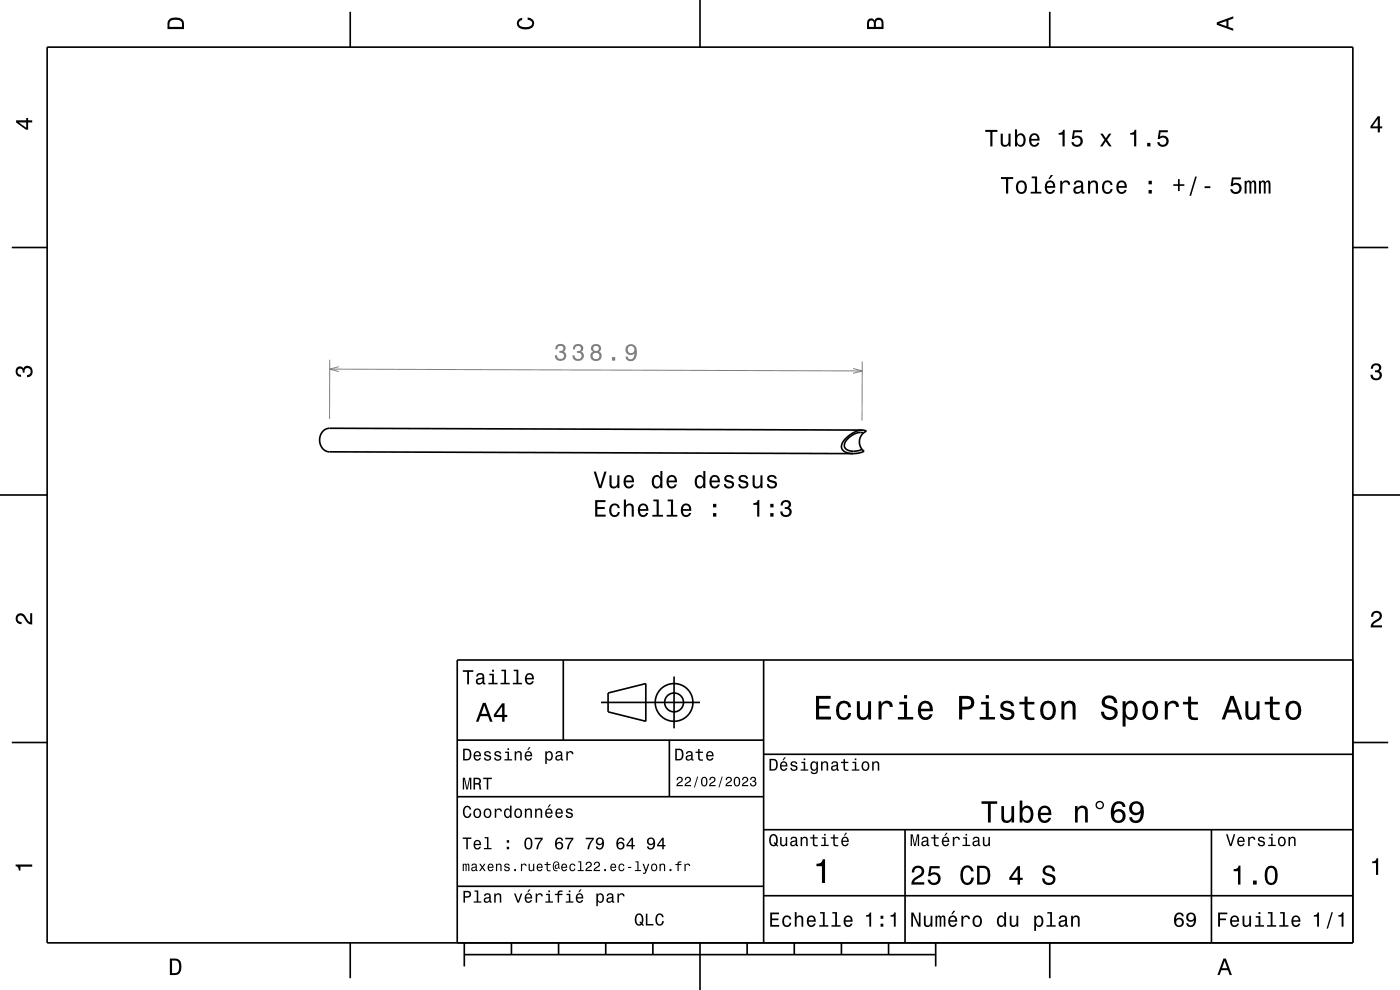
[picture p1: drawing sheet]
<svg xmlns="http://www.w3.org/2000/svg" width="297mm" height="210mm" viewBox="0 0 297 210" stroke-linecap="round" stroke-linejoin="round" font-family="sans-serif">
<path d="M70 76.3l-.1 12.5M182.9 76.7v12.5" fill="none" stroke="#808080" stroke-width=".21"/>
<g fill="none" stroke="#000" stroke-width=".35">
<path d="M10 10h277v190h-277zM74.3 2.5v7.5M148.5 0v10M222.7 2.5v7.5M2.5 52.5h7.5M287 52.5h7.5M181.1 95.7h.1M182.6 91.7h.1M182.6 91.7l.6 .1M182.6 91.7a3.8 3.8 0 0 0-3.5 2.9l.1 .4 .4 .4 1.5 .3M182.9 91.2l-113-.4a2.54 2.54 0 0 0-2.1 2.5 2.54 2.54 0 0 0 2.1 2.5l111.1 .4M182.9 91.2a5.3 5.3 0 0 0-4.4 3.4 1.88 1.88 0 0 0 2.2 1.6h.3"/>
<path d="M182.9 91.2h.1M182.9 91.2l.9 .3-.6 .3M182.9 95.3l.4 .4-.9 .4-1.4 .1M182.9 95.3l-1.8 .4M183.2 91.8a2.51 2.51 0 0 0-.3 3.5M0 105h10M287 105h10M119.5 140v17M162 140v60M287 140h-190v60M2.5 157.5h7.5M97 157h65"/>
<path d="M127.5 149h21M129 147l8-2v8l-8-2zM142 157v12M143 143.5v11M287 157.5h7.5M97 169h65M162 176h125M162 160h125M192 176v24M257 176v24M97 188h65M162 190h125"/>
<path d="M74.3 200v7.5M98.5 202.5h100M98.5 200v5M108.5 200v2.5M118.5 200v2.5M128.5 200v2.5M138.5 200v2.5M148.5 200v10M158.5 200v2.5M168.5 200v2.5M178.5 200v2.5M188.5 200v2.5"/>
<path d="M198.5 200v5M222.7 200v7.5"/>
<circle cx="143" cy="149" r="2"/>
<circle cx="143" cy="149" r="4"/>
</g>
<g fill="#000">
<path d="M36 4a2.18 2.18 0 0 0-.5 2.2h3.5v-1.2a1.43 1.43 0 0 0-1.7-1.3zM36.3 4.4a2.15 2.15 0 0 1 2.2 .3l.1 1h-2.6v-1z" fill-rule="evenodd"/>
<path d="M109.9 4.2l.9-.4v.4a.7 .7 0 0 0-.7 .5 .7 .7 0 0 0 .3 .8 1.7 1.7 0 0 0 2.5-.5 .9 .9 0 0 0-1-.8v-.5a1.24 1.24 0 0 1 1.4 1.1 1.24 1.24 0 0 1-1 1.4 2.22 2.22 0 0 1-2.5-.7l-.2-.5z" fill-rule="evenodd"/>
<path d="M184.2 4.2l-.3 .7v1.3h3.5v-1.3a.98 .98 0 0 0-.7-1.1 .98 .98 0 0 0-1.2 .6 .84 .84 0 0 0-1.3-.2zM184.5 4.5a.54 .54 0 0 1 .6-.1 .54 .54 0 0 1 .3 .6v.7h-1zM185.9 4.4a.62 .62 0 0 1 .8-.1 .62 .62 0 0 1 .3 .6v.8h-1.2z" fill-rule="evenodd"/>
<path d="M258.1 4.7v.6l3.5 1.2v-.4l-1-.4v-1.4l1-.4v-.4zM258.6 5l1.6-.5v1z" fill-rule="evenodd"/>
<path d="M3.4 25.5v.5l2.1 1.5h.5v-1.5h.8v-.5h-.8v-.5h-.4v.5zM4 26h1.6v1.1z" fill-rule="evenodd"/>
<path d="M292.3 24.7l-1.6 2.1v.4h1.6v.9h.4v-.9h.5v-.4h-.5v-2.1zM292.3 25.2v1.6h-1.1z" fill-rule="evenodd"/>
<path d="M291.1 77.4a1.08 1.08 0 0 1 1.4-.2 1.08 1.08 0 0 1 .4 1.2l-.3 .3a1.06 1.06 0 0 1 .5 1.3 1.06 1.06 0 0 1-1.2 .7 1.1 1.1 0 0 1-1.2-1.2h.5a.71 .71 0 0 0 1 .8 .71 .71 0 0 0 .1-1.3h-.6v-.4a.61 .61 0 0 0 .8-.3 .61 .61 0 0 0-.2-.8 .61 .61 0 0 0-.9 .2l-.1 .5h-.5z" fill-rule="evenodd"/>
<path d="M3.6 78a.86 .86 0 0 1 1.4 .2 1.06 1.06 0 0 1 1.2-.6 1.06 1.06 0 0 1 .7 1.2 1.1 1.1 0 0 1-1.2 1.2v-.4a.71 .71 0 0 0 .8-1 .71 .71 0 0 0-1.3-.1v.6h-.4a.61 .61 0 0 0-.3-.8 .61 .61 0 0 0-.8 .2 .61 .61 0 0 0 .2 .8l.6 .2v.4a1.15 1.15 0 0 1-1.2-.6 1.15 1.15 0 0 1 .3-1.3z" fill-rule="evenodd"/>
<path d="M3.6 130.4a1.22 1.22 0 0 1 2 .7l.4 .6 .4 .3v-1.9h.4v2.4a1.8 1.8 0 0 1-1.7-1.4 .71 .71 0 0 0-.9-.5 .71 .71 0 0 0-.5 .8 .71 .71 0 0 0 .9 .5v.5a1.18 1.18 0 0 1-1.2-.7 1.18 1.18 0 0 1 .2-1.3z" fill-rule="evenodd"/>
<path d="M291.2 129.9a1.18 1.18 0 0 1 1.9 .3 1.18 1.18 0 0 1-1 1.7l-.5 .3-.3 .5h1.9v.4h-2.4a1.8 1.8 0 0 1 1.4-1.8 .71 .71 0 0 0 .5-.8 .71 .71 0 0 0-.9-.5 .71 .71 0 0 0-.5 .8h-.4z" fill-rule="evenodd"/>
<path d="M98.2 158.8v2.5h.9a1.37 1.37 0 0 0 .7-2.2 1.56 1.56 0 0 0-1.6-.3zM98.6 159.1a.98 .98 0 0 1 1.1 .7 .98 .98 0 0 1-.6 1.2h-.5zM100.7 159.6a1.04 1.04 0 0 0-.2 1.2 1.04 1.04 0 0 0 1 .5l.5-.5h-.3l-.4 .3a.54 .54 0 0 1-.5-.7h1.3a.83 .83 0 0 0-.4-.9 .83 .83 0 0 0-1 .1zM100.9 159.7l.2-.1a.47 .47 0 0 1 .5 .1 .47 .47 0 0 1 .1 .5h-.9zM102.9 159.5l-.2 .1a.69 .69 0 0 0 .9 .9l.2 .1a.43 .43 0 0 1-.4 .5 .43 .43 0 0 1-.4-.4h-.3a.74 .74 0 0 0 .9 .7 .74 .74 0 0 0 .5-1l-1-.4a.38 .38 0 0 1 .3-.5 .38 .38 0 0 1 .4 .4h.3a.78 .78 0 0 0-1.2-.4zM105.1 159.5l-.2 .1a.69 .69 0 0 0 .9 .9l.2 .1a.43 .43 0 0 1-.4 .5 .43 .43 0 0 1-.5-.4h-.3a.74 .74 0 0 0 .9 .7 .74 .74 0 0 0 .5-1l-.9-.4a.38 .38 0 0 1 .3-.5 .38 .38 0 0 1 .4 .4h.3a.77 .77 0 0 0-1.2-.4zM107.2 159.4v.3h.5v1.3h-.7v.3h1.6v-.3h-.6v-1.6zM107.7 158.7v.4h.3v-.4zM109.2 159.4v1.9h.3v-1.1a.45 .45 0 0 1 .4-.6 .45 .45 0 0 1 .5 .5v1.2h.3v-1.3a.63 .63 0 0 0-.5-.7 .63 .63 0 0 0-.7 .4v-.3zM112.2 158.5l-.4 .6h.3l.5-.6zM111.5 159.6a1.04 1.04 0 0 0-.2 1.2 1.04 1.04 0 0 0 1.1 .5l.5-.5h-.3l-.5 .3a.54 .54 0 0 1-.5-.7h1.3a.83 .83 0 0 0-.4-.9 .83 .83 0 0 0-1 .1zM111.8 159.7l.1-.1a.48 .48 0 0 1 .5 .1 .48 .48 0 0 1 .2 .5h-1zM115.7 159.4v2.7h.3v-1.1a.66 .66 0 0 0 .7 .4 .66 .66 0 0 0 .5-.6 .91 .91 0 0 0 0-1.1 .91 .91 0 0 0-1-.3l-.2 .3v-.3zM116.1 159.8a.45 .45 0 0 1 .5-.2 .45 .45 0 0 1 .3 .4 .65 .65 0 0 1 .1 .8 .65 .65 0 0 1-.7 .2 .98 .98 0 0 1-.2-1.2zM118.1 159.5l-.2 .4h.3a.39 .39 0 0 1 .4-.3 .39 .39 0 0 1 .3 .5h-.1a.65 .65 0 0 0-1 .4 .65 .65 0 0 0 .6 .9l.6-.3 .1 .2h.4v-.2l-.2-.1v-1.1a.72 .72 0 0 0-.5-.6 .72 .72 0 0 0-.7 .2zM118.2 160.6l.8-.3a.55 .55 0 0 1-.2 .7 .55 .55 0 0 1-.6 0zM120.1 159.4v1.9h.4v-1.1a.47 .47 0 0 1 .2-.6 .47 .47 0 0 1 .6 .2v.2h.4a.64 .64 0 0 0-.5-.7 .64 .64 0 0 0-.8 .4v-.3z" fill-rule="evenodd"/>
<path d="M98.2 142.2v.3h.9v2.7h.4v-2.7h.9v-.3zM101.3 143l-.3 .5h.4a.47 .47 0 0 1 .5-.4 .47 .47 0 0 1 .4 .6l-.2 .1a.84 .84 0 0 0-1 .2 .84 .84 0 0 0 0 1.1 .9 .9 0 0 0 1.3-.2l.1 .2 .5 .1v-.3l-.3-.1v-1.3a.87 .87 0 0 0-1.4-.5zM101.4 144.3l.9-.3a.66 .66 0 0 1-.1 .7 .66 .66 0 0 1-.8 .1zM103.8 142.9v.3h.6v1.6h-.8v.4h2v-.4h-.8v-1.9zM104.4 142.1v.4h.4v-.4zM106.4 142.1v.3h.6v2.4h-.8v.4h1.9v-.4h-.7v-2.7zM109 142.1v.3h.6v2.4h-.8v.4h1.9v-.4h-.7v-2.7zM111.6 143.1a1.32 1.32 0 0 0 .7 2.1 .9 .9 0 0 0 .9-.7h-.3l-.2 .3-.4 .1a.65 .65 0 0 1-.6-.8h1.6a1 1 0 0 0-.4-1.2 1 1 0 0 0-1.3 .2zM111.9 143.3a.57 .57 0 0 1 .7-.1 .57 .57 0 0 1 .3 .6h-1.2z" fill-rule="evenodd"/>
<path d="M102.4 149.1l-1.4 4h.5l.4-1.2h1.6l.4 1.2h.6l-1.5-4zM102.7 149.7l.7 1.7h-1.3zM106.5 149.2l-1.7 2.4v.5h1.7v1h.5v-1h.6v-.5h-.6v-2.4zM106.5 149.9v1.7h-1.3z" fill-rule="evenodd"/>
<path d="M143.2 158.8v2.5h.9a1.37 1.37 0 0 0 .7-2.2 1.56 1.56 0 0 0-1.6-.3zM143.6 159.1a.98 .98 0 0 1 1.1 .7 .98 .98 0 0 1-.6 1.2h-.5zM145.7 159.5l-.2 .4h.3a.39 .39 0 0 1 .5-.3 .39 .39 0 0 1 .3 .5h-.2a.65 .65 0 0 0-.9 .4 .65 .65 0 0 0 .5 .9l.7-.3v.2h.4v-.2l-.1-.1-.1-1.1a.73 .73 0 0 0-.4-.6 .73 .73 0 0 0-.8 .2zM145.8 160.6l.8-.3a.55 .55 0 0 1-.1 .7 .55 .55 0 0 1-.7 0zM148.1 158.9v.5h-.5v.3h.5v1.3a.75 .75 0 0 0 1 .4v-.3a.48 .48 0 0 1-.7-.3v-1.1h.7v-.3h-.7v-.5zM150 159.6a1.04 1.04 0 0 0-.2 1.2 1.04 1.04 0 0 0 1.1 .5l.5-.5h-.4l-.4 .3a.54 .54 0 0 1-.5-.7h1.3a.83 .83 0 0 0-.4-.9 .83 .83 0 0 0-1 .1zM150.3 159.7l.1-.1a.48 .48 0 0 1 .5 .1 .48 .48 0 0 1 .2 .5h-1z" fill-rule="evenodd"/>
<path d="M173.1 147.6v5h3.2v-.6h-2.5v-1.7h2.2v-.6h-2.2v-1.5h2.4v-.6zM177.8 149.2a2.59 2.59 0 0 0 .5 3.4 1.58 1.58 0 0 0 2.3-1.4h-.6a.95 .95 0 0 1-.9 1 .95 .95 0 0 1-1-.9 1.59 1.59 0 0 1 .9-2.1 .85 .85 0 0 1 .9 .8h.7a1.56 1.56 0 0 0-1.1-1.3 1.56 1.56 0 0 0-1.7 .5zM181.8 148.8v2.5a1.27 1.27 0 0 0 .9 1.4 1.27 1.27 0 0 0 1.5-.7v.6h.6v-3.8h-.6v2.2a.92 .92 0 0 1-.6 1.1 .92 .92 0 0 1-1.2-.4v-2.9zM186.4 148.8v3.8h.6v-2.2a.95 .95 0 0 1 .5-1.1 .95 .95 0 0 1 1.2 .3l.1 .4h.6a1.28 1.28 0 0 0-1-1.4 1.28 1.28 0 0 0-1.4 .8v-.6zM190.8 148.9v.5h1v2.7h-1.3v.5h3.2v-.5h-1.3v-3.2zM191.8 147.4v.8h.6v-.8zM195.1 149.2a2.62 2.62 0 0 0 .5 3.4 1.57 1.57 0 0 0 2.2-1.1h-.6l-.3 .5-.5 .2a1.08 1.08 0 0 1-1-1.3h2.5a1.66 1.66 0 0 0-.7-2 1.66 1.66 0 0 0-2.1 .3zM195.6 149.5a.94 .94 0 0 1 1.2-.2 .94 .94 0 0 1 .5 1h-1.9zM203.5 147.6v5h.6v-2.1h.8a1.47 1.47 0 0 0 1.8-1.2 1.47 1.47 0 0 0-1.5-1.7zM204.1 148.2a1.6 1.6 0 0 1 1.8 .5 .86 .86 0 0 1 0 .9 .86 .86 0 0 1-.9 .3h-.9zM208.1 148.9v.5h1v2.7h-1.3v.5h3.3v-.5h-1.3v-3.2zM209.1 147.4v.8h.7v-.8zM212.6 148.9a1.08 1.08 0 0 0-.3 1.2 1.08 1.08 0 0 0 1 .7l1.1 .4a.57 .57 0 0 1 .2 .6 .57 .57 0 0 1-.5 .4 .96 .96 0 0 1-1.4-.8h-.6a1.6 1.6 0 0 0 1.3 1.4 1.6 1.6 0 0 0 1.7-.8 1.13 1.13 0 0 0-1-1.6l-1.1-.3-.2-.4a.87 .87 0 0 1 .9-.5 .87 .87 0 0 1 .8 .6h.6a1.41 1.41 0 0 0-2.1-1.1zM217.4 147.8v1.1h-1.1v.5h1.1v2.6l.2 .4 .4 .3h1.4v-.5a.97 .97 0 0 1-1.4-.5v-2.3h1.4v-.5h-1.4v-1.1zM221.1 149.2a2.56 2.56 0 0 0 .5 3.4 1.72 1.72 0 0 0 1.8-.2 1.72 1.72 0 0 0 .6-1.7 1.7 1.7 0 0 0-.9-1.9 1.7 1.7 0 0 0-2 .4zM221.6 149.6a.96 .96 0 0 1 1-.4 .96 .96 0 0 1 .7 .8 1.59 1.59 0 0 1-1 2.2 1.19 1.19 0 0 1-1-1.5zM225.2 148.8v3.8h.6v-2.2a.97 .97 0 0 1 .5-1.1 .97 .97 0 0 1 1.1 .2l.1 .7v2.4h.7v-2.5a1.27 1.27 0 0 0-.9-1.4 1.27 1.27 0 0 0-1.5 .6v-.5zM234.1 147.9a1.38 1.38 0 0 0-.3 1.5 1.38 1.38 0 0 0 1.3 .9 1.25 1.25 0 0 1 1.4 .9 1.15 1.15 0 0 1-1.3 .9 1.15 1.15 0 0 1-1-1.1h-.7a1.8 1.8 0 0 0 1.7 1.8 1.8 1.8 0 0 0 1.9-1.6 1.46 1.46 0 0 0-1.5-1.4l-.6-.2a.83 .83 0 0 1-.5-1.1 .83 .83 0 0 1 1.2-.3l.5 .5 .1 .4h.7a1.67 1.67 0 0 0-1-1.6 1.67 1.67 0 0 0-1.9 .4zM238.2 148.8v5.3h.6v-2.1a1.32 1.32 0 0 0 1.4 .7 1.32 1.32 0 0 0 1.1-1.1 2.43 2.43 0 0 0-.8-2.8 1.21 1.21 0 0 0-1.7 .5v-.5zM239.1 149.6a.9 .9 0 0 1 .9-.4 .9 .9 0 0 1 .7 .8 1.61 1.61 0 0 1-.9 2.2 1.18 1.18 0 0 1-1-1.5zM242.8 149.2a2.56 2.56 0 0 0 .5 3.4 1.72 1.72 0 0 0 1.8-.2 1.72 1.72 0 0 0 .6-1.7 1.7 1.7 0 0 0-.9-1.9 1.7 1.7 0 0 0-2 .4zM243.3 149.6a.96 .96 0 0 1 1-.4 .96 .96 0 0 1 .7 .8 1.59 1.59 0 0 1-1 2.2 1.19 1.19 0 0 1-1-1.5zM247.1 148.8v3.8h.6v-2.2a.95 .95 0 0 1 .5-1.1 .95 .95 0 0 1 1.2 .3l.1 .4h.6a1.28 1.28 0 0 0-1-1.4 1.28 1.28 0 0 0-1.4 .8v-.6zM252 147.8v1.1h-1v.5h1l.1 2.6 .2 .4 .4 .3h1.4v-.5a.97 .97 0 0 1-1.4-.5v-2.3h1.4v-.5h-1.4v-1.1zM261 147.6l-1.8 5h.6l.6-1.4h2l.5 1.4h.7l-1.9-5zM261.4 148.3l.7 2.2h-1.5zM264.2 148.8v2.5a1.27 1.27 0 0 0 .9 1.4 1.27 1.27 0 0 0 1.5-.7v.6h.6v-3.8h-.6v2.2a.92 .92 0 0 1-.6 1.1 .92 .92 0 0 1-1.1-.4l-.1-2.9zM269.4 147.8v1.1h-1.1v.5h1.1v2.6l.2 .4 .4 .3 .7 .1 .8-.1v-.5a.97 .97 0 0 1-1.4-.5l-.1-2.3h1.5v-.5h-1.5v-1.1zM273.1 149.2a2.56 2.56 0 0 0 .6 3.4 1.72 1.72 0 0 0 1.8-.2 1.72 1.72 0 0 0 .6-1.7 1.7 1.7 0 0 0-.9-1.9 1.7 1.7 0 0 0-2.1 .4zM273.6 149.6a.96 .96 0 0 1 1-.4 .96 .96 0 0 1 .7 .8 1.59 1.59 0 0 1-.9 2.2 1.19 1.19 0 0 1-1.1-1.5z" fill-rule="evenodd"/>
<path d="M98.2 165v2.5h.3v-2.3l.4 2.3h.3l.5-2.3v2.3h.3v-2.5h-.5l-.4 2.2-.5-2.2zM100.4 165v2.5h.4v-1.1l.7 .1 .2 1h.4l-.2-1.1-.2-.1a.69 .69 0 0 0 .3-.9 .69 .69 0 0 0-.7-.4zM100.8 165.3h.4a.43 .43 0 0 1 .5 .4 .43 .43 0 0 1-.5 .4h-.4zM102.5 165v.3h.8v2.2h.3v-2.2h.7v-.3z" fill-rule="evenodd"/>
<path d="M98.4 171.2a1.45 1.45 0 0 0 .7 2.3 .94 .94 0 0 0 .9-1h-.3a.59 .59 0 0 1-.8 .7 1.31 1.31 0 0 1 .2-2l.3 .1 .2 .4h.4a.85 .85 0 0 0-.6-.8 .85 .85 0 0 0-1 .3zM100.6 171.7a1.04 1.04 0 0 0-.1 1.3 1.04 1.04 0 0 0 1.1 .5 1.04 1.04 0 0 0 .5-1.3 1.04 1.04 0 0 0-1.2-.7zM100.9 171.9a.48 .48 0 0 1 .5-.1 .48 .48 0 0 1 .3 .4 .66 .66 0 0 1 0 .7 .66 .66 0 0 1-.7 .3 .98 .98 0 0 1-.1-1.3zM102.8 171.7a1.04 1.04 0 0 0-.2 1.3 1.04 1.04 0 0 0 1.2 .5 1.04 1.04 0 0 0 .5-1.3 1.04 1.04 0 0 0-1.2-.7zM103 171.9a.48 .48 0 0 1 .5-.1 .48 .48 0 0 1 .4 .4 .66 .66 0 0 1 0 .7 .66 .66 0 0 1-.7 .3 .97 .97 0 0 1-.2-1.3zM105 171.5v2h.3v-1.1a.47 .47 0 0 1 .2-.6 .47 .47 0 0 1 .6 .2l.1 .1h.3a.64 .64 0 0 0-.5-.6 .64 .64 0 0 0-.7 .4v-.4zM107.1 171.7a1.06 1.06 0 0 0-.2 1.2 1.06 1.06 0 0 0 .9 .6l.4-.3v.3h.3v-2.6h-.3v.9a.63 .63 0 0 0-1.1-.1zM107.4 171.9a.44 .44 0 0 1 .4-.1 .44 .44 0 0 1 .4 .4 .65 .65 0 0 1 0 .7 .65 .65 0 0 1-.7 .3l-.2-.4zM109.3 171.7a1.04 1.04 0 0 0-.1 1.3 1.04 1.04 0 0 0 1.1 .5 1.04 1.04 0 0 0 .5-1.3 1.04 1.04 0 0 0-1.2-.7zM109.5 171.9a.48 .48 0 0 1 .6-.1 .48 .48 0 0 1 .3 .4 .66 .66 0 0 1 0 .7 .66 .66 0 0 1-.7 .3 .98 .98 0 0 1-.2-1.3zM111.4 171.5v2h.3v-1.1a.45 .45 0 0 1 .3-.7 .45 .45 0 0 1 .5 .6v1.2h.4v-1.3a.63 .63 0 0 0-.5-.7 .63 .63 0 0 0-.7 .3v-.3zM113.5 171.5v2h.3v-1.1a.45 .45 0 0 1 .3-.6 .45 .45 0 0 1 .6 .2v1.5h.3v-1.3a.63 .63 0 0 0-.4-.7 .63 .63 0 0 0-.8 .3v-.3zM116.5 170.7l-.3 .6h.2l.5-.6zM115.9 171.7a1.04 1.04 0 0 0-.2 1.2 1.04 1.04 0 0 0 1 .6l.5-.6h-.3l-.4 .4a.54 .54 0 0 1-.5-.7h1.2a.83 .83 0 0 0-.3-1 .83 .83 0 0 0-1 .1zM116.1 171.9l.2-.1a.47 .47 0 0 1 .4 .1 .47 .47 0 0 1 .2 .4h-.9zM118 171.7a1.04 1.04 0 0 0-.2 1.2 1.04 1.04 0 0 0 1.1 .6l.5-.6h-.3l-.5 .4a.53 .53 0 0 1-.5-.7h1.3a.83 .83 0 0 0-.3-1 .83 .83 0 0 0-1.1 .1zM118.3 171.9l.1-.1a.47 .47 0 0 1 .5 .1 .47 .47 0 0 1 .2 .4h-1zM120.2 171.6l-.1 .2a.69 .69 0 0 0 .8 .9l.3 .1a.43 .43 0 0 1-.4 .5 .43 .43 0 0 1-.5-.4h-.3a.74 .74 0 0 0 .9 .7 .74 .74 0 0 0 .5-1.1l-1-.3a.38 .38 0 0 1 .3-.5 .38 .38 0 0 1 .5 .3h.3a.77 .77 0 0 0-1.3-.4z" fill-rule="evenodd"/>
<path d="M143.7 164.9l-.2 .6h.3a.4 .4 0 0 1 .3-.5 .4 .4 0 0 1 .5 .3 .4 .4 0 0 1-.3 .5l-.2 .1a.93 .93 0 0 0-.6 .9h1.4v-.3h-1.1l.5-.4a.67 .67 0 0 0 .5-1 .67 .67 0 0 0-1.1-.2zM145.5 164.9l-.2 .6h.2a.4 .4 0 0 1 .3-.5 .4 .4 0 0 1 .5 .3 .4 .4 0 0 1-.3 .5l-.1 .1a.93 .93 0 0 0-.7 .9h1.4v-.3h-1.1l.5-.4a.67 .67 0 0 0 .5-1 .67 .67 0 0 0-1-.2zM147.9 164.7l-.7 2.3h.2l.7-2.3zM148.9 165a1.15 1.15 0 0 0 .5 1.8 1.16 1.16 0 0 0 .5-1.8 .63 .63 0 0 0-1 0zM149.2 165.1l.2-.1a.98 .98 0 0 1 0 1.6l-.2-.1-.2-.3v-.7zM150.7 164.9l-.2 .6h.2a.4 .4 0 0 1 .3-.5 .4 .4 0 0 1 .5 .3 .4 .4 0 0 1-.3 .5l-.1 .1a.95 .95 0 0 0-.7 .9h1.4v-.3h-1.1l.5-.4a.67 .67 0 0 0 .5-1 .67 .67 0 0 0-1-.2zM153.1 164.7l-.7 2.3h.2l.7-2.3zM154.1 164.9l-.2 .6h.3a.4 .4 0 0 1 .3-.5 .4 .4 0 0 1 .5 .3 .4 .4 0 0 1-.3 .5l-.2 .1a.93 .93 0 0 0-.6 .9h1.4v-.3h-1.1l.5-.4a.67 .67 0 0 0 .5-1 .67 .67 0 0 0-1.1-.2zM155.8 165a1.15 1.15 0 0 0 .5 1.8 1.16 1.16 0 0 0 .5-1.8 .63 .63 0 0 0-1 0zM156.1 165.1l.2-.1a.98 .98 0 0 1 0 1.6l-.2-.1-.2-.3v-.7zM157.6 164.9l-.2 .6h.3a.4 .4 0 0 1 .3-.5 .4 .4 0 0 1 .5 .3 .4 .4 0 0 1-.3 .5l-.2 .1a.94 .94 0 0 0-.6 .9h1.3v-.3h-1l.4-.4a.67 .67 0 0 0 .6-1 .67 .67 0 0 0-1.1-.2zM159.3 164.9l-.2 .5h.3a.35 .35 0 0 1 .2-.4 .35 .35 0 0 1 .4 .1 .35 .35 0 0 1-.1 .5h-.3v.2a.42 .42 0 0 1 .6 .4 .42 .42 0 0 1-.5 .5 .42 .42 0 0 1-.4-.6h-.2a.66 .66 0 0 0 .9 .7 .66 .66 0 0 0 .2-1.1 .58 .58 0 0 0 0-.9 .58 .58 0 0 0-.9 .1z" fill-rule="evenodd"/>
<path d="M163.2 161v2.5h.9a1.37 1.37 0 0 0 .7-2.2 1.58 1.58 0 0 0-1.6-.3zM163.6 161.3a.98 .98 0 0 1 1.1 .7 .98 .98 0 0 1-.6 1.2h-.5zM166.4 160.7l-.4 .6h.2l.5-.6zM165.7 161.7a1.04 1.04 0 0 0-.2 1.2 1.04 1.04 0 0 0 1 .6l.5-.6h-.3l-.4 .4a.54 .54 0 0 1-.5-.7h1.3a.83 .83 0 0 0-.4-1 .83 .83 0 0 0-1 .1zM165.9 161.9l.2-.1a.48 .48 0 0 1 .5 .1 .48 .48 0 0 1 .1 .4h-.9zM167.9 161.6l-.2 .2a.68 .68 0 0 0 .9 .9l.2 .1a.43 .43 0 0 1-.4 .5 .43 .43 0 0 1-.4-.4h-.3a.74 .74 0 0 0 .9 .7 .74 .74 0 0 0 .5-1.1l-1-.3a.38 .38 0 0 1 .3-.5 .38 .38 0 0 1 .4 .4l.3-.1a.78 .78 0 0 0-1.2-.4zM170 161.6v.3h.5v1.3h-.7v.3h1.7v-.3h-.7v-1.6zM170.5 160.9v.3h.3v-.3zM172.1 161.7a1.06 1.06 0 0 0-.2 1.2 1.06 1.06 0 0 0 .9 .6l.4-.3a.52 .52 0 0 1-.2 .7 .52 .52 0 0 1-.7-.3h-.3a.78 .78 0 0 0 .9 .6 .78 .78 0 0 0 .6-.8v-1.9h-.3v.4l-.2-.3a.64 .64 0 0 0-.9 .1zM172.4 161.9a.45 .45 0 0 1 .4-.1 .45 .45 0 0 1 .4 .4 .65 .65 0 0 1 0 .7 .65 .65 0 0 1-.7 .3l-.2-.4zM174.2 161.5v2h.3v-1.1a.45 .45 0 0 1 .3-.6 .45 .45 0 0 1 .5 .2l.1 1.5h.3v-1.3a.63 .63 0 0 0-.5-.7 .63 .63 0 0 0-.7 .3v-.3zM176.6 161.6l-.2 .5h.3a.39 .39 0 0 1 .4-.4 .39 .39 0 0 1 .3 .6h-.1a.65 .65 0 0 0-1 .4 .65 .65 0 0 0 .6 .8l.6-.3 .1 .2 .4 .1-.2-.4v-1a.73 .73 0 0 0-1.2-.5zM176.7 162.7l.8-.2a.55 .55 0 0 1-.2 .6 .55 .55 0 0 1-.6 .1zM178.9 161v.6h-.5v.3h.5l.1 1.3a.75 .75 0 0 0 1 .3v-.3a.48 .48 0 0 1-.7-.2v-1.1h.7v-.3h-.7v-.6zM180.8 161.6v.3h.5v1.3h-.6v.3h1.6v-.3h-.6v-1.6zM181.3 160.9v.3h.4v-.3zM183 161.7a1.04 1.04 0 0 0-.2 1.3 1.04 1.04 0 0 0 1.2 .5 1.04 1.04 0 0 0 .4-1.3 1.04 1.04 0 0 0-1.2-.7zM183.2 161.9a.48 .48 0 0 1 .5-.1 .48 .48 0 0 1 .4 .4 .66 .66 0 0 1 0 .7 .66 .66 0 0 1-.7 .3 .98 .98 0 0 1-.2-1.3zM185 161.5v2h.3v-1.1a.45 .45 0 0 1 .3-.6 .45 .45 0 0 1 .6 .2v1.5h.3v-1.3a.63 .63 0 0 0-.4-.7 .63 .63 0 0 0-.8 .3v-.3z" fill-rule="evenodd"/>
<path d="M163.4 177.2a1.45 1.45 0 0 0 .7 2.3l.5-.2 .3 .3 .2-.2-.3-.3a1.53 1.53 0 0 0-.5-2.2l-.6 .1zM163.8 177.3l.3-.1a1.21 1.21 0 0 1 .5 1.7l-.3-.3-.2 .2 .3 .3a.45 .45 0 0 1-.7-.1 1.62 1.62 0 0 1 .1-1.7zM165.5 177.5v1.3a.63 .63 0 0 0 .4 .7 .63 .63 0 0 0 .8-.3v.3h.3v-2h-.3v1.2a.46 .46 0 0 1-.3 .5 .46 .46 0 0 1-.6-.2v-1.5zM167.9 177.6l-.2 .5h.3a.39 .39 0 0 1 .5-.4 .39 .39 0 0 1 .2 .6h-.1a.65 .65 0 0 0-.9 .4 .65 .65 0 0 0 .5 .8l.6-.3 .1 .2 .4 .1v-.3h-.2v-1.1a.73 .73 0 0 0-1.2-.5zM168 178.7l.8-.2a.55 .55 0 0 1-.2 .6 .55 .55 0 0 1-.6 .1zM169.8 177.5v2h.4v-1.1a.45 .45 0 0 1 .2-.6 .45 .45 0 0 1 .6 .2v1.5h.3v-1.3a.63 .63 0 0 0-.4-.7 .63 .63 0 0 0-.8 .3v-.3zM172.4 177v.6h-.5v.3h.5l.1 1.3a.75 .75 0 0 0 1 .3v-.3a.49 .49 0 0 1-.7-.2v-1.1h.7v-.3h-.7v-.6zM174.3 177.6v.3h.5v1.3h-.6v.3h1.6v-.3h-.6v-1.6zM174.8 176.9v.3h.4v-.3zM176.8 177v.6h-.6v.3h.6v1.3a.74 .74 0 0 0 1 .3v-.3a.49 .49 0 0 1-.7-.2v-1.1h.7v-.3h-.7v-.6zM179.4 176.7l-.4 .6h.2l.5-.6zM178.7 177.7a1.04 1.04 0 0 0-.2 1.2 1.04 1.04 0 0 0 1 .6l.5-.6h-.3l-.4 .4a.54 .54 0 0 1-.5-.7h1.3a.83 .83 0 0 0-.4-1 .83 .83 0 0 0-1 .1zM178.9 177.9l.2-.1a.48 .48 0 0 1 .5 .1 .48 .48 0 0 1 .1 .4h-.9z" fill-rule="evenodd"/>
<path d="M193.2 177v2.5h.3v-2.3l.4 2.3h.3l.5-2.3v2.3h.3v-2.5h-.5l-.4 2.2-.5-2.2zM195.7 177.6l-.2 .5h.3a.39 .39 0 0 1 .5-.4 .39 .39 0 0 1 .3 .6h-.2a.65 .65 0 0 0-.9 .4 .65 .65 0 0 0 .5 .8l.7-.3v.2l.4 .1v-.3h-.1l-.1-1.1a.73 .73 0 0 0-1.2-.5zM195.8 178.7l.8-.2a.55 .55 0 0 1-.1 .6 .55 .55 0 0 1-.7 .1zM198.1 177v.6h-.5v.3h.5v1.3a.74 .74 0 0 0 1 .3v-.3a.49 .49 0 0 1-.7-.2v-1.1h.7v-.3h-.7v-.6zM200.7 176.7l-.4 .6h.3l.5-.6zM200 177.7a1.04 1.04 0 0 0-.2 1.2 1.04 1.04 0 0 0 1.1 .6l.5-.6h-.4l-.4 .4a.54 .54 0 0 1-.5-.7h1.3a.83 .83 0 0 0-.4-1 .83 .83 0 0 0-1 .1zM200.3 177.9l.1-.1a.48 .48 0 0 1 .5 .1 .48 .48 0 0 1 .2 .4h-1zM202.1 177.5v2h.3v-1.1a.47 .47 0 0 1 .3-.6 .47 .47 0 0 1 .6 .2v.1h.3a.64 .64 0 0 0-.4-.6 .64 .64 0 0 0-.8 .4v-.4zM204.3 177.6v.3h.5v1.3h-.6v.3h1.6v-.3h-.6v-1.6zM204.8 176.9v.3h.4v-.3zM206.6 177.6l-.2 .5h.3a.39 .39 0 0 1 .4-.4 .39 .39 0 0 1 .3 .6h-.1a.65 .65 0 0 0-1 .4 .65 .65 0 0 0 .6 .8l.6-.3 .1 .2 .4 .1v-.3h-.2v-1.1a.72 .72 0 0 0-.5-.6 .72 .72 0 0 0-.7 .1zM206.7 178.7l.8-.2a.55 .55 0 0 1-.2 .6 .55 .55 0 0 1-.6 .1zM208.5 177.5v1.3a.63 .63 0 0 0 .5 .7 .63 .63 0 0 0 .7-.3v.3h.3v-2h-.3v1.2a.46 .46 0 0 1-.3 .5 .46 .46 0 0 1-.6-.2v-1.5z" fill-rule="evenodd"/>
<path d="M208.2 170v.5h1.4v4h.6v-4h1.3v-.5zM212.4 171v2.3a1.14 1.14 0 0 0 .8 1.2 1.14 1.14 0 0 0 1.4-.6v.6h.5v-3.5h-.5v2a.83 .83 0 0 1-.5 1 .83 .83 0 0 1-1.1-.4v-2.6zM216.3 169.8v4.7h.6v-.6a1.19 1.19 0 0 0 1.3 .7 1.19 1.19 0 0 0 .9-1.1 1.93 1.93 0 0 0-1.2-2.6l-.6 .1-.4 .5v-1.7zM217.1 171.7a.81 .81 0 0 1 .9-.3 .81 .81 0 0 1 .6 .7 1.45 1.45 0 0 1-.8 2 1.52 1.52 0 0 1-.7-2.4zM220.6 171.4a1.98 1.98 0 0 0 1 3.2 1.36 1.36 0 0 0 1.4-1.1h-.6l-.3 .4-.5 .2a.97 .97 0 0 1-.8-1.2h2.2a1.5 1.5 0 0 0-.6-1.8 1.5 1.5 0 0 0-1.8 .3zM221 171.6a.85 .85 0 0 1 1-.1 .85 .85 0 0 1 .4 .9h-1.6zM228.1 171v3.5h.5v-2a.82 .82 0 0 1 .5-1 .82 .82 0 0 1 1.1 .4v2.6h.6v-2.3a1.14 1.14 0 0 0-.8-1.3 1.14 1.14 0 0 0-1.4 .6v-.5zM232.4 170.8a.91 .91 0 0 0 1.8 0 .91 .91 0 0 0-1.8 0zM232.7 170.8a.62 .62 0 0 1 1.2 0 .62 .62 0 0 1-1.2 0zM236.3 170.3l-.4 .6a3.8 3.8 0 0 0 .2 3.2 1.52 1.52 0 0 0 2 .4 1.52 1.52 0 0 0 .5-2 1.52 1.52 0 0 0-1.9-.8l-.4 .4a1.31 1.31 0 0 1 1.1-1.6 .74 .74 0 0 1 .8 .7h.6a1.44 1.44 0 0 0-1-1.2 1.44 1.44 0 0 0-1.5 .3zM236.3 173.1a.96 .96 0 0 1 1.9 0 .96 .96 0 0 1-1.9 0zM239.9 170.4a1.48 1.48 0 0 0 0 2.1 1.48 1.48 0 0 0 2.1-.1 1.32 1.32 0 0 1-1 1.7 .72 .72 0 0 1-.8-.7h-.6a1.48 1.48 0 0 0 1.3 1.2 1.48 1.48 0 0 0 1.5-1 3.9 3.9 0 0 0-.2-3.1 1.63 1.63 0 0 0-2.3-.1zM240.1 171.4a1 1 0 0 1 2 0 1 1 0 0 1-2 0z" fill-rule="evenodd"/>
<path d="M260.1 177l.8 2.5h.4l.8-2.5h-.4l-.6 2.1-.7-2.1zM262.7 177.7a1.04 1.04 0 0 0-.2 1.2 1.04 1.04 0 0 0 1 .6l.5-.6h-.3l-.4 .4a.54 .54 0 0 1-.5-.7h1.3a.83 .83 0 0 0-.4-1 .83 .83 0 0 0-1 .1zM262.9 177.9l.2-.1a.48 .48 0 0 1 .5 .1 .48 .48 0 0 1 .1 .4h-.9zM264.8 177.5v2h.3v-1.1a.47 .47 0 0 1 .3-.6 .47 .47 0 0 1 .6 .2v.1h.3a.64 .64 0 0 0-.5-.6 .64 .64 0 0 0-.7 .4v-.4zM267 177.6l-.1 .2a.69 .69 0 0 0 .9 .9l.2 .1a.43 .43 0 0 1-.4 .5 .43 .43 0 0 1-.5-.4h-.3a.74 .74 0 0 0 .9 .7 .74 .74 0 0 0 .5-1.1l-.9-.3a.38 .38 0 0 1 .3-.5 .38 .38 0 0 1 .4 .4l.3-.1a.78 .78 0 0 0-1.3-.4zM269.2 177.6v.3h.5v1.3h-.7v.3h1.6v-.3h-.6v-1.6zM269.7 176.9v.3h.3v-.3zM271.3 177.7a1.04 1.04 0 0 0-.1 1.3 1.04 1.04 0 0 0 1.1 .5 1.04 1.04 0 0 0 .5-1.3 1.04 1.04 0 0 0-1.2-.7zM271.5 177.9a.48 .48 0 0 1 .6-.1 .48 .48 0 0 1 .3 .4 .67 .67 0 0 1 0 .7 .67 .67 0 0 1-.7 .3 .98 .98 0 0 1-.2-1.3zM273.3 177.5v2h.4v-1.1a.45 .45 0 0 1 .3-.7 .45 .45 0 0 1 .5 .6v1.2h.4v-1.3a.63 .63 0 0 0-.5-.7 .63 .63 0 0 0-.7 .3v-.3z" fill-rule="evenodd"/>
<path d="M3.3 183.4h3.5v.4h-2.5v.9h-.3a.77 .77 0 0 0-.7-1z" fill-rule="evenodd"/>
<path d="M98.2 183.2v1.6h.2v-1.2l.2-.2 .2 .2v1.2h.2v-1.2l.2-.2 .1 .3v1.1h.3l-.1-1.5-.2-.1-.3 .2-.3-.2-.3 .2v-.2zM100.2 183.3l-.2 .4h.2a.31 .31 0 0 1 .4-.3 .31 .31 0 0 1 .2 .4 .61 .61 0 0 0-.7 .2 .61 .61 0 0 0 0 .7 .6 .6 0 0 0 .8-.1l.1 .1 .3 .1-.1-.2-.1-1a.58 .58 0 0 0-.3-.4 .58 .58 0 0 0-.6 .1zM100.3 184.2l.6-.2v.2a.34 .34 0 0 1-.3 .4 .34 .34 0 0 1-.4-.4zM101.7 183.2l.5 .8-.6 .8h.3l.4-.6 .4 .6h.3l-.5-.8 .5-.8h-.3l-.4 .6-.3-.6zM103.6 183.4a.83 .83 0 0 0-.1 .9 .83 .83 0 0 0 .8 .5l.4-.5-.8 .3-.2-.5h1v-.1a.64 .64 0 0 0-.3-.8 .64 .64 0 0 0-.8 .2zM103.8 183.5l.4-.1 .3 .5h-.8zM105.2 183.2v1.6h.3v-1.1l.4-.3 .2 .2 .1 1.2h.2v-1a.51 .51 0 0 0-.3-.6 .51 .51 0 0 0-.6 .3v-.3zM107.1 183.3l-.1 .3 .1 .3 .8 .3a.35 .35 0 0 1-.3 .4 .35 .35 0 0 1-.4-.3h-.3a.59 .59 0 0 0 .8 .6 .59 .59 0 0 0 .3-.9l-.7-.2a.31 .31 0 0 1 .2-.4 .31 .31 0 0 1 .4 .2h.2a.62 .62 0 0 0-1-.3zM109.1 184.3v.5h.4v-.5zM110.5 183.2v1.6h.3l.1-1.3 .4-.1 .2 .3h.2a.51 .51 0 0 0-.4-.5 .51 .51 0 0 0-.6 .3v-.3zM112.1 183.2v1a.51 .51 0 0 0 .4 .6 .51 .51 0 0 0 .6-.3v.3h.2v-1.6h-.2v1.1l-.4 .3-.3-.2v-1.2zM114 183.4a.83 .83 0 0 0-.1 .9 .83 .83 0 0 0 .8 .5l.4-.5-.8 .3-.2-.5h1v-.1a.64 .64 0 0 0-.3-.8 .64 .64 0 0 0-.8 .2zM114.2 183.5l.4-.1 .3 .5h-.8zM116 182.8v.5h-.5v.2h.5v1a.6 .6 0 0 0 .8 .3v-.2l-.5-.1-.1-.3v-.7h.6v-.2h-.6v-.5zM117.6 182.9a1.5 1.5 0 0 0 .1 1.9h.6v-.2a.49 .49 0 0 1-.8-.4 .96 .96 0 0 1 .5-1.3l.3 .1 .1 .3a.65 .65 0 0 0-.6 .9l.2 .1 .5-.2v.1l.3 .1-.2-.3a.96 .96 0 0 0-.6-1.3zM117.9 183.7l.5-.2-.1 .5-.4 .1zM119.2 183.4a.83 .83 0 0 0-.1 .9 .83 .83 0 0 0 .8 .5l.4-.5-.8 .3-.2-.5h1v-.1a.64 .64 0 0 0-.3-.8 .64 .64 0 0 0-.8 .2zM119.4 183.5l.4-.1 .3 .5h-.8zM121 183.4a.83 .83 0 0 0-.2 1 .83 .83 0 0 0 .9 .4l.4-.6h-.3l-.2 .4a.58 .58 0 0 1-.6-.6 .58 .58 0 0 1 .6-.6l.2 .3h.3a.63 .63 0 0 0-.5-.5 .63 .63 0 0 0-.6 .2zM122.7 182.7v.2h.4v1.7h-.6v.2h1.3v-.2h-.5v-1.9zM124.4 182.9l-.2 .6h.3a.4 .4 0 0 1 .3-.5 .4 .4 0 0 1 .5 .3 .4 .4 0 0 1-.3 .5l-.2 .1a.93 .93 0 0 0-.6 .9h1.4v-.3h-1.1l.5-.4a.67 .67 0 0 0 .5-1 .67 .67 0 0 0-1.1-.2zM126.1 182.9l-.1 .6h.2a.4 .4 0 0 1 .3-.5 .4 .4 0 0 1 .5 .3 .4 .4 0 0 1-.3 .5l-.1 .1a.94 .94 0 0 0-.7 .9h1.4v-.3h-1.1l.5-.4a.67 .67 0 0 0 .5-1 .67 .67 0 0 0-1.1-.2zM128.2 184.3v.5h.4v-.5zM129.6 183.4a.83 .83 0 0 0-.1 .9 .83 .83 0 0 0 .8 .5l.4-.5-.7 .3-.3-.5h1v-.1a.64 .64 0 0 0-.3-.8 .64 .64 0 0 0-.8 .2zM129.8 183.5l.5-.1 .2 .5h-.8zM131.4 183.4a.83 .83 0 0 0-.2 1 .83 .83 0 0 0 .9 .4l.4-.6h-.3l-.2 .4a.58 .58 0 0 1-.6-.6 .58 .58 0 0 1 .6-.6l.2 .3h.3a.62 .62 0 0 0-.5-.5 .62 .62 0 0 0-.6 .2zM133.2 183.9v.2h.7v-.2zM134.8 182.7v.2h.4v1.7h-.5v.2h1.3v-.2h-.5v-1.9zM136.3 183.2l.6 1.7-.1 .2h-.4v.3h.4l.2-.2 .7-2h-.2l-.5 1.3-.4-1.3zM138.3 183.4a.83 .83 0 0 0-.1 1 .83 .83 0 0 0 .8 .4 .79 .79 0 0 0 .4-1.1 .79 .79 0 0 0-1.1-.3zM138.5 183.6l.1-.2a.56 .56 0 0 1 .6 .6 .56 .56 0 0 1-.6 .6l-.2-.3zM139.9 183.2v1.6h.3v-1.1l.4-.3 .2 .2 .1 1.2h.2v-1a.51 .51 0 0 0-.3-.6 .51 .51 0 0 0-.6 .3v-.3zM142 184.3v.5h.4v-.5zM143.3 183.3v.2h.4v1.3h.3v-1.3h.6v-.2h-.6l.1-.3 .5-.1v-.2h-.3a.46 .46 0 0 0-.6 .6zM145.2 183.2v1.6h.3l.1-1.3 .4-.1 .2 .3h.2a.51 .51 0 0 0-.4-.5 .51 .51 0 0 0-.6 .3v-.3z" fill-rule="evenodd"/>
<path d="M98.3 189v2.5h.4v-1.1a.96 .96 0 0 0 1.2-.7 .67 .67 0 0 0-.7-.7zM98.7 189.3h.4a.43 .43 0 0 1 .5 .4 .43 .43 0 0 1-.5 .4h-.4zM100.6 188.9v.3h.5v2h-.6v.3h1.6v-.3h-.6v-2.3zM102.9 189.6l-.2 .5h.3a.39 .39 0 0 1 .5-.4 .39 .39 0 0 1 .2 .6h-.1a.65 .65 0 0 0-.9 .4 .65 .65 0 0 0 .5 .8l.6-.3 .1 .2 .4 .1v-.3h-.2v-1.1a.73 .73 0 0 0-1.2-.5zM103 190.7l.8-.2a.55 .55 0 0 1-.2 .6 .55 .55 0 0 1-.6 .1zM104.8 189.5v2h.4v-1.1a.45 .45 0 0 1 .2-.6 .45 .45 0 0 1 .6 .2v1.5h.3v-1.3a.63 .63 0 0 0-.4-.7 .63 .63 0 0 0-.8 .3v-.3zM109 189.5l.8 2h.3l.7-2h-.3l-.6 1.6-.5-1.6zM112.2 188.7l-.4 .6h.3l.5-.6zM111.5 189.7a1.04 1.04 0 0 0-.2 1.2 1.04 1.04 0 0 0 1.1 .6l.5-.6h-.3l-.5 .4a.54 .54 0 0 1-.5-.7h1.3a.83 .83 0 0 0-.4-1 .83 .83 0 0 0-1 .1zM111.8 189.9l.1-.1a.48 .48 0 0 1 .5 .1 .48 .48 0 0 1 .2 .4h-1zM113.6 189.5v2h.4v-1.1a.47 .47 0 0 1 .2-.6 .47 .47 0 0 1 .6 .2v.1h.4a.64 .64 0 0 0-.5-.6 .64 .64 0 0 0-.8 .4v-.4zM115.8 189.6v.3h.5v1.3h-.6v.3h1.6v-.3h-.6v-1.6zM116.3 188.9v.3h.4v-.3zM117.7 189.6v.3h.6v1.6h.3v-1.6h.7v-.3h-.7v-.3l.7-.1v-.3a.68 .68 0 0 0-.7 0 .68 .68 0 0 0-.3 .7zM120.2 189.6v.3h.5v1.3h-.7v.3h1.6v-.3h-.6v-1.6zM120.7 188.9v.3h.3v-.3zM123 188.7l-.3 .6h.2l.5-.6zM122.4 189.7a1.04 1.04 0 0 0-.2 1.2 1.04 1.04 0 0 0 1 .6l.5-.6h-.3l-.4 .4a.54 .54 0 0 1-.5-.7h1.2a.83 .83 0 0 0-.3-1 .83 .83 0 0 0-1 .1zM122.6 189.9l.2-.1a.48 .48 0 0 1 .5 .1 .48 .48 0 0 1 .1 .4h-.9zM126.5 189.5v2.7h.3v-1a.66 .66 0 0 0 .7 .3 .66 .66 0 0 0 .6-.6 .91 .91 0 0 0 0-1 .91 .91 0 0 0-1-.3l-.3 .2v-.3zM127 189.9a.45 .45 0 0 1 .5-.1 .45 .45 0 0 1 .3 .4v.3a.6 .6 0 0 1-.5 .8 .85 .85 0 0 1-.3-1.4zM128.9 189.6l-.2 .5h.3a.39 .39 0 0 1 .5-.4 .39 .39 0 0 1 .3 .6h-.2a.65 .65 0 0 0-.9 .4 .65 .65 0 0 0 .5 .8l.6-.3 .1 .2 .4 .1v-.3h-.2v-1.1a.73 .73 0 0 0-1.2-.5zM129 190.7l.8-.2a.55 .55 0 0 1-.1 .6 .55 .55 0 0 1-.7 .1zM131 189.5v2h.3v-1.1a.47 .47 0 0 1 .3-.6 .47 .47 0 0 1 .6 .2v.1h.3a.64 .64 0 0 0-.5-.6 .64 .64 0 0 0-.7 .4v-.4z" fill-rule="evenodd"/>
<path d="M98.2 177.7v.3h.7v2.2h.4v-2.2h.7v-.3zM100.7 178.4a1.04 1.04 0 0 0-.2 1.2 1.04 1.04 0 0 0 1 .6l.5-.6h-.3l-.4 .3a.54 .54 0 0 1-.5-.6h1.3a.83 .83 0 0 0-.4-1 .83 .83 0 0 0-1 .1zM100.9 178.6l.2-.1a.47 .47 0 0 1 .5 0 .47 .47 0 0 1 .1 .5h-.9zM102.8 177.6v.2h.5v2.1h-.6v.3h1.6v-.3h-.7v-2.3zM107.5 179.6v.6h.5v-.6zM107.5 178.2v.6h.5v-.6zM111.4 178a1.44 1.44 0 0 0 .7 2.2 1.45 1.45 0 0 0 .6-2.2 .79 .79 0 0 0-1.3 0zM111.9 178h.4a1.71 1.71 0 0 1 0 1.9h-.4a1.69 1.69 0 0 1 0-1.9zM113.4 177.7v.3h1.4a3.7 3.7 0 0 0-1 2.2h.3a3.8 3.8 0 0 1 1-2.2v-.3zM118.1 177.8a1.71 1.71 0 0 0 .1 2.3 .83 .83 0 0 0 1.1-.2 .83 .83 0 0 0-.1-1.1 .83 .83 0 0 0-1.1 0 .74 .74 0 0 1 .6-.9l.3 .1 .1 .3h.4a.79 .79 0 0 0-.6-.6 .79 .79 0 0 0-.8 .1zM118.1 179.4a.53 .53 0 0 1 1 0 .53 .53 0 0 1-1 0zM119.9 177.7v.3h1.4a3.7 3.7 0 0 0-1 2.2h.3a3.8 3.8 0 0 1 1-2.2v-.3zM124.3 177.7v.3h1.3a3.7 3.7 0 0 0-1 2.2h.4a3.8 3.8 0 0 1 1-2.2v-.3zM126.6 177.9a.82 .82 0 0 0 0 1.2 .82 .82 0 0 0 1.2-.1 .73 .73 0 0 1-.6 .9l-.3-.1-.2-.3h-.3a.88 .88 0 0 0 1.1 .7 .88 .88 0 0 0 .6-1.1 1.01 1.01 0 0 0-.2-1.2 1.01 1.01 0 0 0-1.3 0zM126.7 178.5a.55 .55 0 0 1 1.1 0 .55 .55 0 0 1-1.1 0zM131.1 177.8a1.72 1.72 0 0 0 .2 2.3 .83 .83 0 0 0 1-.2 .83 .83 0 0 0-.1-1.1 .83 .83 0 0 0-1.1 0 .74 .74 0 0 1 .6-.9l.3 .1 .1 .3h.4a.8 .8 0 0 0-.5-.6 .8 .8 0 0 0-.9 .1zM131.1 179.4a.55 .55 0 0 1 1.1 0 .55 .55 0 0 1-1.1 0zM134 177.7l-1.1 1.5v.3h1.1v.7h.3v-.7h.4v-.3h-.4v-1.5zM134 178.1v1.1h-.8zM137.5 177.9a.82 .82 0 0 0-.1 1.2 .82 .82 0 0 0 1.2-.1 .73 .73 0 0 1-.6 .9l-.3-.1-.1-.3h-.3a.88 .88 0 0 0 1 .7 .88 .88 0 0 0 .7-1.1 1.01 1.01 0 0 0-.3-1.2 1.01 1.01 0 0 0-1.2 0zM137.6 178.5a.53 .53 0 0 1 1 0 .53 .53 0 0 1-1 0zM140.5 177.7l-1.1 1.5v.3h1.1v.7h.3v-.7h.4v-.3h-.4v-1.5zM140.5 178.1v1.1h-.8z" fill-rule="evenodd"/>
<path d="M134.9 194.1a1.45 1.45 0 0 0 .7 2.3l.5-.2 .3 .2 .2-.1-.3-.4a1.53 1.53 0 0 0-.5-2.1h-.6zM135.3 194.1l.3-.1a1.21 1.21 0 0 1 .5 1.7l-.3-.3-.2 .2 .3 .3a.46 .46 0 0 1-.7-.1 1.62 1.62 0 0 1 .1-1.7zM137 193.8v2.5h1.6v-.3h-1.3v-2.2zM139.3 194.1a1.45 1.45 0 0 0 .6 2.3 .95 .95 0 0 0 .9-1h-.3a.59 .59 0 0 1-.8 .6 1.3 1.3 0 0 1 .2-2l.4 .2 .2 .4h.3a.85 .85 0 0 0-.6-.8 .85 .85 0 0 0-.9 .3z" fill-rule="evenodd"/>
<path d="M163.4 193.6v3h1.9v-.4h-1.5v-1h1.3v-.4h-1.3v-.9h1.5v-.3zM166.2 194.5a1.31 1.31 0 0 0 .7 2.2 .9 .9 0 0 0 1-1h-.4a.57 .57 0 0 1-.5 .6 .57 .57 0 0 1-.6-.5 .81 .81 0 0 1-.1-.9 .81 .81 0 0 1 .9-.4l.3 .5h.4a.94 .94 0 0 0-.7-.8 .94 .94 0 0 0-1 .3zM168.6 193.5v3.1h.4v-1.4a.54 .54 0 0 1 .3-.6 .54 .54 0 0 1 .7 .3v1.7h.4v-1.6a.76 .76 0 0 0-.5-.8 .76 .76 0 0 0-.9 .4v-1.1zM171.4 194.5a1.32 1.32 0 0 0 .7 2.2 .91 .91 0 0 0 .9-.8h-.3l-.2 .3-.4 .1a.65 .65 0 0 1-.6-.8h1.6a1 1 0 0 0-.5-1.1 1 1 0 0 0-1.2 .1zM171.7 194.7a.57 .57 0 0 1 .7-.1 .57 .57 0 0 1 .3 .6h-1.2zM174 193.5v.3h.6v2.5h-.8v.3h1.9v-.3h-.7v-2.8zM176.6 193.5v.3h.6v2.5h-.8v.3h1.9v-.3h-.7v-2.8zM179.2 194.5a1.32 1.32 0 0 0 .7 2.2 .91 .91 0 0 0 .9-.8h-.3l-.2 .3-.4 .1a.65 .65 0 0 1-.5-.8h1.5a1 1 0 0 0-.4-1.1 1 1 0 0 0-1.3 .1zM179.5 194.7a.57 .57 0 0 1 .7-.1 .57 .57 0 0 1 .3 .6h-1.1z" fill-rule="evenodd"/>
<path d="M173.2 183.2a1.1 1.1 0 0 0 1.3-.9h.5v5h-.6v-3.6h-1.2z" fill-rule="evenodd"/>
<path d="M183.7 194.1v.3h.7v2.2h.4v-3h-.3a.66 .66 0 0 1-.8 .5zM186.8 195.9v.7h.6v-.7zM186.8 194.3v.6h.6v-.6zM188.9 194.1v.3h.7v2.2h.4v-3h-.3a.66 .66 0 0 1-.8 .5z" fill-rule="evenodd"/>
<path d="M193.3 193.6v3h.4v-2.5l1.1 2.5h.5v-3h-.4v2.4l-1.1-2.4zM196 194.3v1.5a.76 .76 0 0 0 .5 .8 .76 .76 0 0 0 .9-.4v.4h.4v-2.3h-.4v1.3a.55 .55 0 0 1-.3 .7 .55 .55 0 0 1-.7-.3v-1.7zM198.5 194.3v2.3h.3v-1.6l.2-.5h.2l.1 .2v1.9h.4v-1.8l.3-.3 .2 .4v1.7h.4v-1.6a.59 .59 0 0 0-.5-.8l-.5 .3-.4-.3-.4 .3v-.2zM202.2 193.2l-.4 .7h.3l.6-.7zM201.4 194.5a1.32 1.32 0 0 0 .7 2.2 .91 .91 0 0 0 .9-.8h-.3l-.2 .3-.4 .1a.65 .65 0 0 1-.6-.8h1.6a1 1 0 0 0-.5-1.1 1 1 0 0 0-1.2 .1zM201.7 194.7a.57 .57 0 0 1 .7-.1 .57 .57 0 0 1 .3 .6h-1.2zM204 194.3v2.3h.3v-1.4a.57 .57 0 0 1 .3-.6 .57 .57 0 0 1 .8 .2v.2h.4a.77 .77 0 0 0-.6-.8 .77 .77 0 0 0-.9 .4v-.3zM206.6 194.5a1.24 1.24 0 0 0-.2 1.5 1.24 1.24 0 0 0 1.3 .6 1.34 1.34 0 0 0 .6-1.4 1.34 1.34 0 0 0-1-1zM206.9 194.7a.57 .57 0 0 1 .6-.2 .57 .57 0 0 1 .4 .5 .8 .8 0 0 1 0 .9 .8 .8 0 0 1-.9 .4 1.17 1.17 0 0 1-.1-1.6zM211.7 194.5a1.35 1.35 0 0 0 .7 2.2l.4-.2 .2-.3v.4h.4v-3.1h-.3v1.1a.77 .77 0 0 0-1.4-.1zM212 194.7a.53 .53 0 0 1 .6-.2 .53 .53 0 0 1 .4 .5 .96 .96 0 0 1-.6 1.3 1.01 1.01 0 0 1-.4-1.6zM214.2 194.3v1.5a.76 .76 0 0 0 .5 .8 .76 .76 0 0 0 1-.4v.4h.3v-2.3h-.4v1.3a.55 .55 0 0 1-.3 .7 .55 .55 0 0 1-.7-.3v-1.7zM219.4 194.3v3.2h.4v-1.3a.79 .79 0 0 0 .8 .4 .79 .79 0 0 0 .7-.7 1.13 1.13 0 0 0 0-1.2 1.13 1.13 0 0 0-1.1-.5l-.4 .4v-.3zM219.9 194.7a.53 .53 0 0 1 .6-.2 .53 .53 0 0 1 .4 .5 .78 .78 0 0 1 .1 .9 .78 .78 0 0 1-.9 .4 1.19 1.19 0 0 1-.2-1.6zM222.2 193.5v.3h.6v2.5h-.8v.3h1.9v-.3h-.7v-2.8zM224.9 194.4l-.2 .5h.3a.47 .47 0 0 1 .6-.4 .47 .47 0 0 1 .3 .6l-.2 .1a.84 .84 0 0 0-1 .2 .84 .84 0 0 0 0 1.1 .91 .91 0 0 0 1.3-.2l.1 .2 .5 .1v-.3l-.2-.1-.1-1.3a.87 .87 0 0 0-.5-.7 .87 .87 0 0 0-.9 .2zM225 195.7l1-.3a.66 .66 0 0 1-.2 .7 .66 .66 0 0 1-.8 .1zM227.2 194.3v2.3h.4v-1.4a.54 .54 0 0 1 .4-.6 .54 .54 0 0 1 .6 .3l.1 1.7h.3v-1.6a.76 .76 0 0 0-.5-.8 .76 .76 0 0 0-.9 .4v-.3z" fill-rule="evenodd"/>
<path d="M193.8 184l-.3 .4-.1 .7h.5a.81 .81 0 0 1 .6-1 .81 .81 0 0 1 1 .6 .81 .81 0 0 1-.6 1 2.06 2.06 0 0 0-1.6 1.9h2.8v-.5h-2.2a1.95 1.95 0 0 1 1.3-1 1.31 1.31 0 0 0 .7-2 1.31 1.31 0 0 0-2.1-.1zM197.2 183.7l-.3 2.2h.5a.9 .9 0 0 1 1.3-.3 .9 .9 0 0 1 0 1.4 .9 .9 0 0 1-1.3-.1l-.1-.3h-.5a1.39 1.39 0 0 0 1.6 1.2 1.39 1.39 0 0 0 1.1-1.7 1.39 1.39 0 0 0-1.7-1l-.4 .2 .2-1.1h1.7v-.5zM204.1 184.1a2.87 2.87 0 0 0 .5 3.5 1.44 1.44 0 0 0 2-1.4h-.5a.94 .94 0 0 1-1.3 1 2.38 2.38 0 0 1 0-3.1 .82 .82 0 0 1 1.2 .7h.6a1.36 1.36 0 0 0-1-1.2 1.36 1.36 0 0 0-1.5 .5zM207.3 183.6v4h1.3a1.63 1.63 0 0 0 1.5-2 1.58 1.58 0 0 0-1.5-2zM207.8 184.1l1.2 .1a2.16 2.16 0 0 1 0 2.9l-1.2 .1zM215.9 183.7l-1.8 2.4v.6h1.8v.9h.5v-.9h.6v-.5h-.6v-2.5zM215.9 184.4v1.8h-1.3zM221.5 183.9a1.1 1.1 0 0 0-.3 1.2 1.1 1.1 0 0 0 1.1 .7 .88 .88 0 0 1 1 1 .96 .96 0 0 1-1 .4 .96 .96 0 0 1-.7-.9h-.5a1.41 1.41 0 0 0 1.5 1.4 1.41 1.41 0 0 0 1.2-1.7 2.87 2.87 0 0 0-1.9-.9 .75 .75 0 0 1 .5-1.1 .75 .75 0 0 1 .9 .8h.5a1.33 1.33 0 0 0-.8-1.2 1.33 1.33 0 0 0-1.5 .3z" fill-rule="evenodd"/>
<path d="M249.5 193.8a2.06 2.06 0 0 0 .2 2.8 .99 .99 0 0 0 1.3-.3 .99 .99 0 0 0-.2-1.3 .99 .99 0 0 0-1.3 0 .88 .88 0 0 1 .7-1.1l.4 .1 .1 .4h.4a.96 .96 0 0 0-.6-.8 .96 .96 0 0 0-1 .2zM249.5 195.7a.64 .64 0 0 1 1.2 0 .64 .64 0 0 1-1.2 0zM251.9 193.8a.98 .98 0 0 0 0 1.5 .98 .98 0 0 0 1.4-.1 .88 .88 0 0 1-.7 1.1 .48 .48 0 0 1-.5-.5h-.4a1.06 1.06 0 0 0 1.2 .8 1.06 1.06 0 0 0 .8-1.2 1.21 1.21 0 0 0-.3-1.5 1.21 1.21 0 0 0-1.5-.1zM252.1 194.5a.64 .64 0 0 1 1.2 0 .64 .64 0 0 1-1.2 0z" fill-rule="evenodd"/>
<path d="M258.4 193.6v3h.4v-1.4h1.3v-.4h-1.3v-.9h1.6v-.3zM261.2 194.5a1.32 1.32 0 0 0 .7 2.2 .91 .91 0 0 0 .9-.8h-.4l-.1 .3-.4 .1a.65 .65 0 0 1-.6-.8h1.6a1 1 0 0 0-.5-1.2 1 1 0 0 0-1.2 .2zM261.5 194.7a.57 .57 0 0 1 .7-.1 .57 .57 0 0 1 .3 .6h-1.2zM263.6 194.3v1.5a.76 .76 0 0 0 .5 .8 .76 .76 0 0 0 .9-.4v.4h.4v-2.3h-.4v1.3a.55 .55 0 0 1-.3 .7 .55 .55 0 0 1-.7-.3v-1.7zM266.4 194.3v.4h.6v1.6h-.8v.3h2v-.3h-.8v-2zM267 193.5v.4h.4v-.4zM269 193.5v.3h.6v2.5h-.8v.3h1.9v-.3h-.7v-2.8zM271.6 193.5v.3h.6v2.5h-.8v.3h1.9v-.3h-.7v-2.8zM274.2 194.5a1.32 1.32 0 0 0 .7 2.2 .91 .91 0 0 0 .9-.8h-.3l-.2 .3-.4 .1a.65 .65 0 0 1-.5-.8h1.5a1 1 0 0 0-.4-1.1 1 1 0 0 0-1.3 .1zM274.5 194.7a.57 .57 0 0 1 .7-.1 .57 .57 0 0 1 .3 .6h-1.1z" fill-rule="evenodd"/>
<path d="M261.7 184.4v.4h.9v2.8h.6v-4h-.4a.88 .88 0 0 1-1.1 .8zM265.8 186.8v.8h.8v-.8zM268.6 184.1a3.5 3.5 0 0 0 0 3.1 1.29 1.29 0 0 0 1.4 .5 1.29 1.29 0 0 0 1-1.1 2.64 2.64 0 0 0-.7-2.9l-.6-.1-.6 .1zM269.3 184.2h.8a2.72 2.72 0 0 1 0 3h-.8a2.7 2.7 0 0 1 0-3z" fill-rule="evenodd"/>
<path d="M278.7 194.1v.3h.7v2.2h.4v-3h-.3a.66 .66 0 0 1-.8 .5zM282.5 193.5l-1.1 3.5h.3l1.1-3.5zM283.9 194.1v.3h.7v2.2h.4v-3h-.3a.66 .66 0 0 1-.8 .5z" fill-rule="evenodd"/>
<path d="M291.1 182.7a.77 .77 0 0 0 .9-.6h.4v3.5h-.5v-2.5h-.8z" fill-rule="evenodd"/>
<path d="M36 203.3v3.5h1.2a1.42 1.42 0 0 0 1.3-1.7 1.38 1.38 0 0 0-1.3-1.8zM36.5 203.8h1a1.89 1.89 0 0 1 0 2.5l-1 .1z" fill-rule="evenodd"/>
<path d="M259.5 203.3l-1.2 3.5h.4l.4-1h1.4l.4 1h.4l-1.2-3.5zM259.8 203.8l.5 1.6h-1z" fill-rule="evenodd"/>
</g>
<path d="M118.1 73.2l-.3 .9h.4a.62 .62 0 0 1 .4-.8 .62 .62 0 0 1 .8 .3 .62 .62 0 0 1-.3 .8h-.4v.4a.72 .72 0 0 1 .9 .5 .72 .72 0 0 1-.5 .9 .72 .72 0 0 1-.9-.5v-.3h-.5a1.18 1.18 0 0 0 1.5 1.2 1.18 1.18 0 0 0 .6-1.9l-.2-.1a.9 .9 0 0 0 .3-1.1 .9 .9 0 0 0-1-.6zM121.8 73.3l-.3 .8h.5a.62 .62 0 0 1 .3-.8 .62 .62 0 0 1 .8 .3 .62 .62 0 0 1-.2 .8l-.5 .1v.4a.72 .72 0 0 1 .9 .4 .72 .72 0 0 1-.5 .9 .72 .72 0 0 1-.9-.5v-.3h-.5a1.18 1.18 0 0 0 1.5 1.2 1.18 1.18 0 0 0 .6-1.9l-.2-.1a.9 .9 0 0 0 .4-1.1 .9 .9 0 0 0-1.1-.5zM125.6 73.2a.83 .83 0 0 0 .2 1.4 1.11 1.11 0 0 0-.4 1.5 1.11 1.11 0 0 0 1.5 .4 1.03 1.03 0 0 0 .7-.9 1.03 1.03 0 0 0-.5-1 .89 .89 0 0 0 .4-1.1 .89 .89 0 0 0-1.1-.5zM125.7 75.5a.71 .71 0 0 1 1.4 0 .71 .71 0 0 1-1.4 0zM125.8 73.9a.6 .6 0 0 1 1.2 0 .6 .6 0 0 1-1.2 0zM129.8 75.8v.7h.7v-.7zM133 73.3a1.15 1.15 0 0 0 0 1.7 1.15 1.15 0 0 0 1.6-.1 1.03 1.03 0 0 1-.8 1.3 .56 .56 0 0 1-.6-.6h-.5a1.18 1.18 0 0 0 1.2 1 1.18 1.18 0 0 0 1.1-1.1 1.76 1.76 0 0 0-1.1-2.5zM133.2 74.1a.75 .75 0 0 1 1.5 0 .75 .75 0 0 1-1.5 0z" fill-rule="evenodd" fill="#808080"/>
<path d="M69.9 78.3l113 .4M71.9 77.8l-2 .5 2 .5M181 78.2l1.9 .5-1.9 .5" fill="none" stroke="#808080" stroke-width=".21"/>
<g fill="#000">
<path d="M209 27.6v.4h1.1v3.1h.4v-3.1h1.1v-.4zM212.3 28.3v1.8a.89 .89 0 0 0 .6 1 .89 .89 0 0 0 1.1-.5v.5h.4v-2.8h-.5v1.6a.64 .64 0 0 1-.3 .8 .64 .64 0 0 1-.8-.3l-.1-2.1zM215.3 27.4v3.7h.5v-.5a.92 .92 0 0 0 1 .5 .92 .92 0 0 0 .7-.8 1.5 1.5 0 0 0-1-2l-.4 .1-.3 .4v-1.4zM215.9 28.9a.63 .63 0 0 1 .7-.2 .63 .63 0 0 1 .5 .6 1.13 1.13 0 0 1-.6 1.5 1.18 1.18 0 0 1-.6-1.9zM218.6 28.6a1.54 1.54 0 0 0 .8 2.6 1.06 1.06 0 0 0 1.1-.9h-.4l-.3 .3-.3 .2a.75 .75 0 0 1-.7-1h1.7a1.17 1.17 0 0 0-.4-1.3 1.17 1.17 0 0 0-1.5 .1zM219 28.9a.66 .66 0 0 1 .8-.2 .66 .66 0 0 1 .3 .8h-1.3zM224.6 28.2v.4h.8v2.5h.5v-3.6h-.4a.77 .77 0 0 1-.9 .7zM227.7 27.6l-.3 1.9h.4a.8 .8 0 0 1 1.2-.2 .8 .8 0 0 1-.1 1.2 .8 .8 0 0 1-1.2-.4h-.4a1.21 1.21 0 0 0 1.5 1.1 1.21 1.21 0 0 0 .8-1.6 1.21 1.21 0 0 0-1.7-.6l.1-1h1.5v-.4zM233.4 28.3l.9 1.4-.9 1.4h.5l.7-1.1 .7 1.1h.5l-.9-1.4 .9-1.4h-.5l-.7 1-.7-1zM239.8 28.2v.4h.8v2.5h.4v-3.6h-.3a.77 .77 0 0 1-.9 .7zM243.4 30.3v.8h.7v-.8zM245.9 27.6l-.3 1.9h.4a.79 .79 0 0 1 1.2-.2 .79 .79 0 0 1 0 1.2 .79 .79 0 0 1-1.2-.1v-.3h-.5a1.21 1.21 0 0 0 1.5 1.1 1.21 1.21 0 0 0 .8-1.6 1.21 1.21 0 0 0-1.7-.6l.1-1h1.5v-.4z" fill-rule="evenodd"/>
<path d="M212.4 37.6v.4h1v3.1h.5v-3.1h1v-.4zM215.8 38.6a1.53 1.53 0 0 0 .9 2.6 1.48 1.48 0 0 0 1.2-1.5 1.48 1.48 0 0 0-1.2-1.4l-.5 .1zM216.2 38.9a.67 .67 0 0 1 .7-.2 .67 .67 0 0 1 .5 .6 1.11 1.11 0 0 1-.7 1.5 1.17 1.17 0 0 1-.5-1.9zM218.9 37.4v.4h.7v2.9h-1v.4h2.3v-.4h-.9v-3.3zM222.9 37.1l-.5 .9h.3l.7-.9zM221.9 38.6a1.54 1.54 0 0 0 .8 2.6 1.06 1.06 0 0 0 1.1-.9h-.4l-.2 .3-.4 .2a.76 .76 0 0 1-.7-1h1.8a1.16 1.16 0 0 0-.5-1.3 1.16 1.16 0 0 0-1.5 .1zM222.3 38.9a.66 .66 0 0 1 .8-.2 .66 .66 0 0 1 .3 .8h-1.3zM224.9 38.4v2.7h.5v-1.6a.66 .66 0 0 1 .3-.8 .66 .66 0 0 1 .8 .3l.1 .2h.4a.89 .89 0 0 0-.7-.9 .89 .89 0 0 0-1 .5v-.4zM228.1 38.5l-.3 .6h.4a.55 .55 0 0 1 .7-.5 .55 .55 0 0 1 .4 .8h-.2a.98 .98 0 0 0-1.2 .3 .98 .98 0 0 0 0 1.2 1.06 1.06 0 0 0 1.5-.2l.1 .3 .6 .1v-.4h-.3v-1.6a1.02 1.02 0 0 0-.7-.8 1.02 1.02 0 0 0-1 .2zM228.2 40l1.1-.3a.77 .77 0 0 1-.2 .9 .77 .77 0 0 1-.8 0l-.2-.3zM230.8 38.4v2.7h.5v-1.6a.64 .64 0 0 1 .4-.8 .64 .64 0 0 1 .8 .4v2h.4v-1.8a.89 .89 0 0 0-.6-1 .89 .89 0 0 0-1.1 .5v-.4zM234.1 38.6a1.53 1.53 0 0 0 .8 2.6 1.07 1.07 0 0 0 1.1-1.1h-.4a.67 .67 0 0 1-.6 .7 .67 .67 0 0 1-.7-.6 1.11 1.11 0 0 1 .6-1.6 .6 .6 0 0 1 .7 .7h.4a1.09 1.09 0 0 0-.7-1 1.09 1.09 0 0 0-1.2 .3zM237.1 38.6a1.54 1.54 0 0 0 .8 2.6 1.06 1.06 0 0 0 1.1-.9h-.4l-.2 .3-.4 .2a.76 .76 0 0 1-.7-1h1.8a1.16 1.16 0 0 0-.5-1.3 1.16 1.16 0 0 0-1.5 .1zM237.5 38.9a.66 .66 0 0 1 .8-.2 .66 .66 0 0 1 .3 .8h-1.3zM243.7 40.3v.8h.7v-.8zM243.7 38.4v.7h.7v-.7zM249.9 38v1.1h-1v.3h1v1.1h.4v-1.1h1v-.3h-1v-1.1zM253.5 37.5l-1.2 4h.4l1.2-4zM255.5 39.5v.4h1.3v-.4zM261.4 37.6l-.3 1.9h.4a.79 .79 0 0 1 1.1-.2 .79 .79 0 0 1 .1 1.2 .79 .79 0 0 1-1.2-.1l-.1-.3h-.4a1.21 1.21 0 0 0 1.5 1.1 1.21 1.21 0 0 0 .8-1.6 1.21 1.21 0 0 0-1.8-.6l.2-1h1.5v-.4zM264 38.4v2.7h.4l.1-2.1 .2-.3h.2l.2 .2v2.2h.4v-2.1l.3-.4 .2 .2 .1 .4v1.9h.4v-1.9a.69 .69 0 0 0-.5-.9l-.6 .3-.2-.2-.3-.1-.5 .3v-.2zM267.1 38.4v2.7h.4v-2.1l.2-.3h.3l.1 .2v2.2h.4v-2.1l.4-.4 .2 .2v.4v1.9h.4v-1.9a.69 .69 0 0 0-.5-.9l-.5 .3-.2-.2-.3-.1-.5 .3v-.2z" fill-rule="evenodd"/>
<path d="M126.3 106.1v3.5h2.2v-.4h-1.8v-1.2h1.6v-.4h-1.6v-1.1h1.7v-.4zM129.5 107.2a1.53 1.53 0 0 0 .9 2.5 1.06 1.06 0 0 0 1.1-1.1h-.4a.67 .67 0 0 1-.7 .7 .67 .67 0 0 1-.7-.6 1.11 1.11 0 0 1 .7-1.5 .6 .6 0 0 1 .6 .6h.5a1.09 1.09 0 0 0-.8-1 1.09 1.09 0 0 0-1.2 .4zM132.3 106v3.6h.5v-1.6a.63 .63 0 0 1 .5-.8 .63 .63 0 0 1 .7 .7v1.7h.5v-1.8a.88 .88 0 0 0-.6-1 .88 .88 0 0 0-1.1 .5v-1.3zM135.6 107.2a1.54 1.54 0 0 0 .8 2.5 1.05 1.05 0 0 0 1.1-.9h-.4l-.3 .4-.3 .1a.76 .76 0 0 1-.7-.9h1.7a1.16 1.16 0 0 0-.4-1.4 1.16 1.16 0 0 0-1.5 .2zM136 107.4a.66 .66 0 0 1 .8-.2 .66 .66 0 0 1 .3 .8h-1.3zM138.6 106v.3h.7v2.9h-.9v.4h2.3v-.4h-1v-3.2zM141.6 106v.3h.7v2.9h-.9v.4h2.3v-.4h-.9v-3.2zM144.7 107.2a1.55 1.55 0 0 0 .8 2.5 1.06 1.06 0 0 0 1.1-.9h-.4l-.2 .4-.4 .1a.76 .76 0 0 1-.7-.9h1.8a1.17 1.17 0 0 0-.5-1.4 1.17 1.17 0 0 0-1.5 .2zM145.1 107.4a.66 .66 0 0 1 .8-.2 .66 .66 0 0 1 .3 .8h-1.3zM151.3 108.8v.8h.7v-.8zM151.3 106.9v.7h.7v-.7z" fill-rule="evenodd"/>
<path d="M125.9 100l1.2 3.5h.5l1.1-3.5h-.5l-.9 3-.9-3zM129.3 100.8v1.8a.89 .89 0 0 0 .6 1 .89 .89 0 0 0 1.1-.5v.4h.4v-2.7h-.4v1.6a.65 .65 0 0 1-.4 .8 .65 .65 0 0 1-.8-.3l-.1-2.1zM132.6 101.1a1.54 1.54 0 0 0 .8 2.5 1.06 1.06 0 0 0 1.1-.8h-.5l-.2 .3-.4 .1a.76 .76 0 0 1-.7-.9h1.8a1.17 1.17 0 0 0-.5-1.4 1.17 1.17 0 0 0-1.4 .2zM132.9 101.3a.66 .66 0 0 1 .8-.1 .66 .66 0 0 1 .4 .7h-1.4zM138.5 101.1a1.58 1.58 0 0 0 .8 2.5l.5-.1 .3-.4v.4h.4v-3.6h-.4v1.3a.9 .9 0 0 0-1.6-.1zM138.9 101.4a.62 .62 0 0 1 .7-.2 .62 .62 0 0 1 .4 .5 1.12 1.12 0 0 1-.6 1.5 1.19 1.19 0 0 1-.5-1.8zM141.7 101.1a1.54 1.54 0 0 0 .8 2.5 1.06 1.06 0 0 0 1.1-.8h-.5l-.2 .3-.4 .1a.76 .76 0 0 1-.7-.9h1.8a1.16 1.16 0 0 0-.5-1.4 1.16 1.16 0 0 0-1.4 .2zM142 101.3a.66 .66 0 0 1 .8-.1 .66 .66 0 0 1 .4 .7h-1.4zM147.7 101.1a1.58 1.58 0 0 0 .7 2.5l.5-.1 .3-.4v.4h.4v-3.6h-.4v1.3a.9 .9 0 0 0-1.5-.1zM148 101.4a.62 .62 0 0 1 .7-.2 .62 .62 0 0 1 .4 .5 1.12 1.12 0 0 1-.6 1.5 1.19 1.19 0 0 1-.5-1.8zM150.8 101.1a1.54 1.54 0 0 0 .8 2.5 1.05 1.05 0 0 0 1.1-.8h-.5l-.2 .3-.4 .1a.76 .76 0 0 1-.6-.9h1.7a1.16 1.16 0 0 0-.5-1.4 1.16 1.16 0 0 0-1.4 .2zM151.1 101.3a.66 .66 0 0 1 .8-.1 .66 .66 0 0 1 .4 .7h-1.3zM153.9 101a.75 .75 0 0 0-.2 .8 .75 .75 0 0 0 .7 .5l.9 .3a.63 .63 0 0 1-.6 .7 .63 .63 0 0 1-.7-.6h-.4a1.07 1.07 0 0 0 1.2 .9 1.07 1.07 0 0 0 .9-1.2l-.4-.3-1.1-.4a.54 .54 0 0 1 .4-.6 .54 .54 0 0 1 .6 .5h.5a1.03 1.03 0 0 0-.7-.9 1.03 1.03 0 0 0-1.1 .3zM156.9 101a.75 .75 0 0 0-.2 .8 .75 .75 0 0 0 .7 .5l.9 .3a.63 .63 0 0 1-.6 .7 .63 .63 0 0 1-.7-.6h-.4a1.07 1.07 0 0 0 1.2 .9 1.07 1.07 0 0 0 .9-1.2l-.4-.3-1.1-.4a.53 .53 0 0 1 .4-.6 .53 .53 0 0 1 .7 .5h.4a1.03 1.03 0 0 0-.7-.9 1.03 1.03 0 0 0-1.1 .3zM159.7 100.8v1.8a.89 .89 0 0 0 .6 1 .89 .89 0 0 0 1-.5v.4h.5v-2.7h-.5v1.6a.65 .65 0 0 1-.4 .8 .65 .65 0 0 1-.8-.3v-2.1zM163 101a.75 .75 0 0 0-.2 .8 .75 .75 0 0 0 .7 .5l.9 .3a.63 .63 0 0 1-.6 .7 .63 .63 0 0 1-.7-.6h-.4a1.07 1.07 0 0 0 1.2 .9 1.07 1.07 0 0 0 .9-1.2l-.4-.3-1.1-.4a.54 .54 0 0 1 .4-.6 .54 .54 0 0 1 .6 .5h.5a1.03 1.03 0 0 0-.7-.9 1.03 1.03 0 0 0-1.1 .3z" fill-rule="evenodd"/>
<path d="M159.8 106.7v.4h.8v2.5h.5v-3.5h-.4a.77 .77 0 0 1-.9 .6zM163.4 108.8v.8h.7v-.8zM163.4 106.9v.7h.7v-.7zM165.9 106.4l-.3 .8h.4a.62 .62 0 0 1 .4-.7 .62 .62 0 0 1 .8 .2 .62 .62 0 0 1-.2 .8l-.5 .1v.4a.72 .72 0 0 1 .9 .4 .72 .72 0 0 1-.5 .9 .72 .72 0 0 1-.9-.5v-.3h-.5a1.18 1.18 0 0 0 1.5 1.2 1.18 1.18 0 0 0 .6-1.9l-.2-.1a.91 .91 0 0 0 .3-1.1 .91 .91 0 0 0-1-.5z" fill-rule="evenodd"/>
</g>
</svg>
